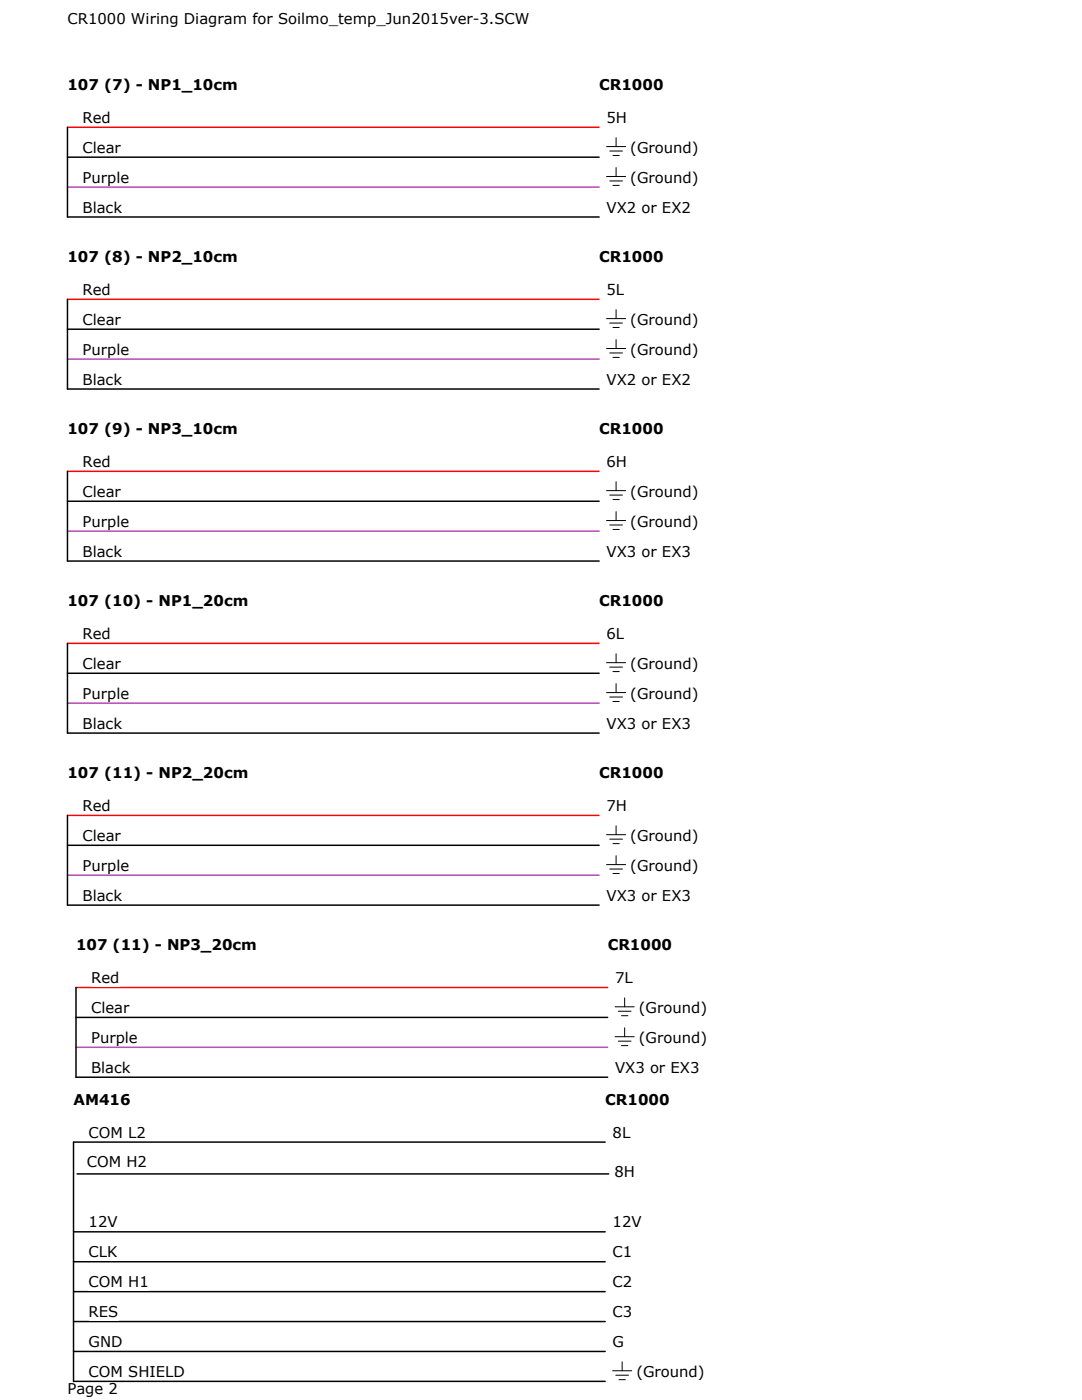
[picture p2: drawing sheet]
<svg xmlns="http://www.w3.org/2000/svg" width="216mm" height="279mm" viewBox="0 0 216 279" stroke-linecap="round" stroke-linejoin="round" font-family="sans-serif">
<defs><g id="words">
<g font-size="3">
<text x="13.5" y="4.9">CR1000 Wiring Diagram for Soilmo_temp_Jun2015ver-3.SCW</text>
<text x="13.5" y="17.9">107 (7) - NP1_10cm</text>
<text x="119.5" y="17.9">CR1000</text>
<text x="16.5" y="24.5">Red</text>
<text x="121" y="24.5">5H</text>
<text x="16.5" y="30.5">Clear</text>
<text x="125.8" y="30.5">(Ground)</text>
<text x="16.5" y="36.4">Purple</text>
<text x="125.8" y="36.4">(Ground)</text>
<text x="16.5" y="42.4">Black</text>
<text x="121" y="42.4">VX2 or EX2</text>
<text x="13.5" y="52.3">107 (8) - NP2_10cm</text>
<text x="119.5" y="52.3">CR1000</text>
<text x="16.5" y="58.8">Red</text>
<text x="121" y="58.8">5L</text>
<text x="16.5" y="64.8">Clear</text>
<text x="125.8" y="64.8">(Ground)</text>
<text x="16.5" y="70.8">Purple</text>
<text x="125.8" y="70.8">(Ground)</text>
<text x="16.5" y="76.8">Black</text>
<text x="121" y="76.8">VX2 or EX2</text>
<text x="13.5" y="86.6">107 (9) - NP3_10cm</text>
<text x="119.5" y="86.6">CR1000</text>
<text x="16.5" y="93.2">Red</text>
<text x="121" y="93.2">6H</text>
<text x="16.5" y="99.1">Clear</text>
<text x="125.8" y="99.1">(Ground)</text>
<text x="16.5" y="105.1">Purple</text>
<text x="125.8" y="105.1">(Ground)</text>
<text x="16.5" y="111.1">Black</text>
<text x="121" y="111.1">VX3 or EX3</text>
<text x="13.5" y="120.9">107 (10) - NP1_20cm</text>
<text x="119.5" y="120.9">CR1000</text>
<text x="16.5" y="127.5">Red</text>
<text x="121" y="127.5">6L</text>
<text x="16.5" y="133.5">Clear</text>
<text x="125.8" y="133.5">(Ground)</text>
<text x="16.5" y="139.4">Purple</text>
<text x="125.8" y="139.4">(Ground)</text>
<text x="16.5" y="145.4">Black</text>
<text x="121" y="145.4">VX3 or EX3</text>
<text x="13.5" y="155.3">107 (11) - NP2_20cm</text>
<text x="119.5" y="155.3">CR1000</text>
<text x="16.5" y="161.8">Red</text>
<text x="121" y="161.8">7H</text>
<text x="16.5" y="167.8">Clear</text>
<text x="125.8" y="167.8">(Ground)</text>
<text x="16.5" y="173.8">Purple</text>
<text x="125.8" y="173.8">(Ground)</text>
<text x="16.5" y="179.7">Black</text>
<text x="121" y="179.7">VX3 or EX3</text>
<text x="15.2" y="189.6">107 (11) - NP3_20cm</text>
<text x="121.3" y="189.6">CR1000</text>
<text x="18.2" y="196.2">Red</text>
<text x="122.7" y="196.2">7L</text>
<text x="18.2" y="202.2">Clear</text>
<text x="127.5" y="202.2">(Ground)</text>
<text x="18.2" y="208.1">Purple</text>
<text x="127.5" y="208.1">(Ground)</text>
<text x="18.2" y="214.1">Black</text>
<text x="122.7" y="214.1">VX3 or EX3</text>
<text x="14.7" y="220.5">AM416</text>
<text x="120.8" y="220.5">CR1000</text>
<text x="17.7" y="227">COM L2</text>
<text x="122.2" y="227">8L</text>
<text x="17.3" y="232.9">COM H2</text>
<text x="122.6" y="234.8">8H</text>
<text x="17.7" y="244.9">12V</text>
<text x="122.2" y="244.9">12V</text>
<text x="17.7" y="250.9">CLK</text>
<text x="122.2" y="250.9">C1</text>
<text x="17.7" y="256.9">COM H1</text>
<text x="122.2" y="256.9">C2</text>
<text x="17.7" y="262.9">RES</text>
<text x="122.2" y="262.9">C3</text>
<text x="17.7" y="268.8">GND</text>
<text x="122.2" y="268.8">G</text>
<text x="17.7" y="274.8">COM SHIELD</text>
<text x="127" y="274.8">(Ground)</text>
<text x="13.5" y="278.2">Page 2</text>
</g>
</g></defs>
<path d="M13.5 25.4h106" fill="none" stroke="#f00" stroke-width=".3"/>
<g fill="#fff">
<path d="M16.5 21.5h5.7v3.6h-5.7z"/>
<path d="M121 21.5h4.2v3.6h-4.2z"/>
</g>
<path d="M13.5 31.4h106" fill="none" stroke="#000" stroke-width=".3"/>
<path d="M16.5 27.5h7.7v3.6h-7.7z" fill="#fff"/>
<path d="M121 29.3h3.8M121.7 30.1h2.5M122.3 31h1.3M122.9 27.5v1.8" fill="none" stroke="#000" stroke-width=".2"/>
<path d="M125.8 27.5h13.6v3.6h-13.6z" fill="#fff"/>
<path d="M13.5 37.3h106" fill="none" stroke="#b446b4" stroke-width=".3"/>
<path d="M16.5 33.4h9.3v3.6h-9.3z" fill="#fff"/>
<path d="M121 35.2h3.8M121.7 36.1h2.5M122.3 37h1.3M122.9 33.4v1.8" fill="none" stroke="#000" stroke-width=".2"/>
<path d="M125.8 33.4h13.6v3.6h-13.6z" fill="#fff"/>
<path d="M13.5 43.3h106" fill="none" stroke="#000" stroke-width=".3"/>
<g fill="#fff">
<path d="M16.5 39.4h7.8v3.6h-7.8z"/>
<path d="M121 39.4h17v3.6h-17z"/>
</g>
<path d="M13.5 25.4v17.9" fill="none" stroke="#000" stroke-width=".3"/>
<g fill="#fff">
<path d="M13.5 49.3h34.1v3.6h-34.1z"/>
<path d="M119.5 49.3h13v3.6h-13z"/>
</g>
<path d="M13.5 59.7h106" fill="none" stroke="#f00" stroke-width=".3"/>
<g fill="#fff">
<path d="M16.5 55.8h5.7v3.6h-5.7z"/>
<path d="M121 55.8h3.6v3.6h-3.6z"/>
</g>
<path d="M13.5 65.7h106" fill="none" stroke="#000" stroke-width=".3"/>
<path d="M16.5 61.8h7.7v3.6h-7.7z" fill="#fff"/>
<path d="M121 63.6h3.8M121.7 64.5h2.5M122.3 65.4h1.3M122.9 61.8v1.8" fill="none" stroke="#000" stroke-width=".2"/>
<path d="M125.8 61.8h13.6v3.6h-13.6z" fill="#fff"/>
<path d="M13.5 71.7h106" fill="none" stroke="#b446b4" stroke-width=".3"/>
<path d="M16.5 67.8h9.3v3.6h-9.3z" fill="#fff"/>
<path d="M121 69.6h3.8M121.7 70.4h2.5M122.3 71.3h1.3M122.9 67.8v1.8" fill="none" stroke="#000" stroke-width=".2"/>
<path d="M125.8 67.8h13.6v3.6h-13.6z" fill="#fff"/>
<path d="M13.5 77.6h106" fill="none" stroke="#000" stroke-width=".3"/>
<g fill="#fff">
<path d="M16.5 73.7h7.8v3.6h-7.8z"/>
<path d="M121 73.7h17v3.6h-17z"/>
</g>
<path d="M13.5 59.7v17.9" fill="none" stroke="#000" stroke-width=".3"/>
<g fill="#fff">
<path d="M13.5 83.6h34.1v3.6h-34.1z"/>
<path d="M119.5 83.6h13v3.6h-13z"/>
</g>
<path d="M13.5 94.1h106" fill="none" stroke="#f00" stroke-width=".3"/>
<g fill="#fff">
<path d="M16.5 90.2h5.7v3.6h-5.7z"/>
<path d="M121 90.2h4.2v3.6h-4.2z"/>
</g>
<path d="M13.5 100h106" fill="none" stroke="#000" stroke-width=".3"/>
<path d="M16.5 96.1h7.7v3.6h-7.7z" fill="#fff"/>
<path d="M121 97.9h3.8M121.7 98.8h2.5M122.3 99.7h1.3M122.9 96.1v1.8" fill="none" stroke="#000" stroke-width=".2"/>
<path d="M125.8 96.1h13.6v3.6h-13.6z" fill="#fff"/>
<path d="M13.5 106h106" fill="none" stroke="#b446b4" stroke-width=".3"/>
<path d="M16.5 102.1h9.3v3.6h-9.3z" fill="#fff"/>
<path d="M121 103.9h3.8M121.7 104.8h2.5M122.3 105.7h1.3M122.9 102.1v1.8" fill="none" stroke="#000" stroke-width=".2"/>
<path d="M125.8 102.1h13.6v3.6h-13.6z" fill="#fff"/>
<path d="M13.5 112h106" fill="none" stroke="#000" stroke-width=".3"/>
<g fill="#fff">
<path d="M16.5 108.1h7.8v3.6h-7.8z"/>
<path d="M121 108.1h17v3.6h-17z"/>
</g>
<path d="M13.5 94.1v17.9" fill="none" stroke="#000" stroke-width=".3"/>
<g fill="#fff">
<path d="M13.5 117.9h36.2v3.6h-36.2z"/>
<path d="M119.5 117.9h13v3.6h-13z"/>
</g>
<path d="M13.5 128.4h106" fill="none" stroke="#f00" stroke-width=".3"/>
<g fill="#fff">
<path d="M16.5 124.5h5.7v3.6h-5.7z"/>
<path d="M121 124.5h3.6v3.6h-3.6z"/>
</g>
<path d="M13.5 134.4h106" fill="none" stroke="#000" stroke-width=".3"/>
<path d="M16.5 130.5h7.7v3.6h-7.7z" fill="#fff"/>
<path d="M121 132.2h3.8M121.7 133.1h2.5M122.3 134h1.3M122.9 130.5v1.7" fill="none" stroke="#000" stroke-width=".2"/>
<path d="M125.8 130.5h13.6v3.6h-13.6z" fill="#fff"/>
<path d="M13.5 140.3h106" fill="none" stroke="#b446b4" stroke-width=".3"/>
<path d="M16.5 136.4h9.3v3.6h-9.3z" fill="#fff"/>
<path d="M121 138.2h3.8M121.7 139.1h2.5M122.3 140h1.3M122.9 136.4v1.8" fill="none" stroke="#000" stroke-width=".2"/>
<path d="M125.8 136.4h13.6v3.6h-13.6z" fill="#fff"/>
<path d="M13.5 146.3h106" fill="none" stroke="#000" stroke-width=".3"/>
<g fill="#fff">
<path d="M16.5 142.4h7.8v3.6h-7.8z"/>
<path d="M121 142.4h17v3.6h-17z"/>
</g>
<path d="M13.5 128.4v17.9" fill="none" stroke="#000" stroke-width=".3"/>
<g fill="#fff">
<path d="M13.5 152.3h36.2v3.6h-36.2z"/>
<path d="M119.5 152.3h13v3.6h-13z"/>
</g>
<path d="M13.5 162.7h106" fill="none" stroke="#f00" stroke-width=".3"/>
<g fill="#fff">
<path d="M16.5 158.8h5.7v3.6h-5.7z"/>
<path d="M121 158.8h4.2v3.6h-4.2z"/>
</g>
<path d="M13.5 168.7h106" fill="none" stroke="#000" stroke-width=".3"/>
<path d="M16.5 164.8h7.7v3.6h-7.7z" fill="#fff"/>
<path d="M121 166.6h3.8M121.7 167.5h2.5M122.3 168.4h1.3M122.9 164.8v1.8" fill="none" stroke="#000" stroke-width=".2"/>
<path d="M125.8 164.8h13.6v3.6h-13.6z" fill="#fff"/>
<path d="M13.5 174.7h106" fill="none" stroke="#b446b4" stroke-width=".3"/>
<path d="M16.5 170.8h9.3v3.6h-9.3z" fill="#fff"/>
<path d="M121 172.6h3.8M121.7 173.4h2.5M122.3 174.3h1.3M122.9 170.8v1.8" fill="none" stroke="#000" stroke-width=".2"/>
<path d="M125.8 170.8h13.6v3.6h-13.6z" fill="#fff"/>
<path d="M13.5 180.6h106" fill="none" stroke="#000" stroke-width=".3"/>
<g fill="#fff">
<path d="M16.5 176.7h7.8v3.6h-7.8z"/>
<path d="M121 176.7h17v3.6h-17z"/>
</g>
<path d="M13.5 162.7v17.9" fill="none" stroke="#000" stroke-width=".3"/>
<g fill="#fff">
<path d="M14.7 217.5h11.4v3.6h-11.4z"/>
<path d="M120.8 217.5h12.9v3.6h-12.9z"/>
</g>
<path d="M14.7 227.9h106.1" fill="none" stroke="#000" stroke-width=".3"/>
<g fill="#fff">
<path d="M17.7 224h11.5v3.6h-11.5z"/>
<path d="M122.2 224h3.6v3.6h-3.6z"/>
<path d="M122.2 230h4.2v3.6h-4.2z"/>
</g>
<path d="M14.7 245.8h106.1" fill="none" stroke="#000" stroke-width=".3"/>
<g fill="#fff">
<path d="M17.7 241.9h5.8v3.6h-5.8z"/>
<path d="M122.2 241.9h5.9v3.6h-5.9z"/>
</g>
<path d="M14.7 251.8h106.1" fill="none" stroke="#000" stroke-width=".3"/>
<g fill="#fff">
<path d="M17.7 247.9h5.8v3.6h-5.8z"/>
<path d="M122.2 247.9h4v3.6h-4z"/>
</g>
<path d="M14.7 257.8h106.1" fill="none" stroke="#000" stroke-width=".3"/>
<g fill="#fff">
<path d="M17.7 253.9h12.1v3.6h-12.1z"/>
<path d="M122.2 253.9h4v3.6h-4z"/>
</g>
<path d="M14.7 263.7h106.1" fill="none" stroke="#000" stroke-width=".3"/>
<g fill="#fff">
<path d="M17.7 259.8h5.9v3.6h-5.9z"/>
<path d="M122.2 259.8h4v3.6h-4z"/>
</g>
<path d="M14.7 269.7h106.1" fill="none" stroke="#000" stroke-width=".3"/>
<g fill="#fff">
<path d="M17.7 265.8h6.7v3.6h-6.7z"/>
<path d="M122.2 265.8h2.3v3.6h-2.3z"/>
</g>
<path d="M14.7 275.7h106.1" fill="none" stroke="#000" stroke-width=".3"/>
<path d="M17.7 271.8h19.2v3.6h-19.2z" fill="#fff"/>
<path d="M122.2 273.6h3.8M122.9 274.5h2.5M123.5 275.3h1.3M124.1 271.8v1.8" fill="none" stroke="#000" stroke-width=".2"/>
<path d="M127 271.8h13.6v3.6h-13.6z" fill="#fff"/>
<path d="M14.7 227.9v47.8" fill="none" stroke="#000" stroke-width=".3"/>
<g fill="#fff">
<path d="M15.2 186.6h36.2v3.6h-36.2z"/>
<path d="M121.2 186.6h13v3.6h-13z"/>
</g>
<path d="M15.2 197.1h106.1" fill="none" stroke="#f00" stroke-width=".3"/>
<g fill="#fff">
<path d="M18.2 193.2h5.7v3.6h-5.7z"/>
<path d="M122.7 193.2h4.2v3.6h-4.2z"/>
</g>
<path d="M15.2 203h106.1" fill="none" stroke="#000" stroke-width=".3"/>
<path d="M18.2 199.2h7.7v3.6h-7.7z" fill="#fff"/>
<path d="M124.6 199.2v1.7M122.7 200.9h3.8M123.4 201.8h2.5M124 202.7h1.3" fill="none" stroke="#000" stroke-width=".2"/>
<path d="M127.5 199.2h13.6v3.6h-13.6z" fill="#fff"/>
<path d="M15.2 209h106.1" fill="none" stroke="#b446b4" stroke-width=".3"/>
<path d="M18.2 205.1h9.3v3.6h-9.3z" fill="#fff"/>
<path d="M122.7 206.9h3.8M123.4 207.8h2.5M124 208.7h1.3M124.6 205.1v1.8" fill="none" stroke="#000" stroke-width=".2"/>
<path d="M127.5 205.1h13.6v3.6h-13.6z" fill="#fff"/>
<path d="M15.2 215h106.1" fill="none" stroke="#000" stroke-width=".3"/>
<g fill="#fff">
<path d="M18.2 211.1h7.8v3.6h-7.8z"/>
<path d="M122.7 211.1h17v3.6h-17z"/>
</g>
<path d="M15.2 197.1v17.9M15.4 234.3h106.1" fill="none" stroke="#000" stroke-width=".3"/>
<use href="#words"/>
</svg>
